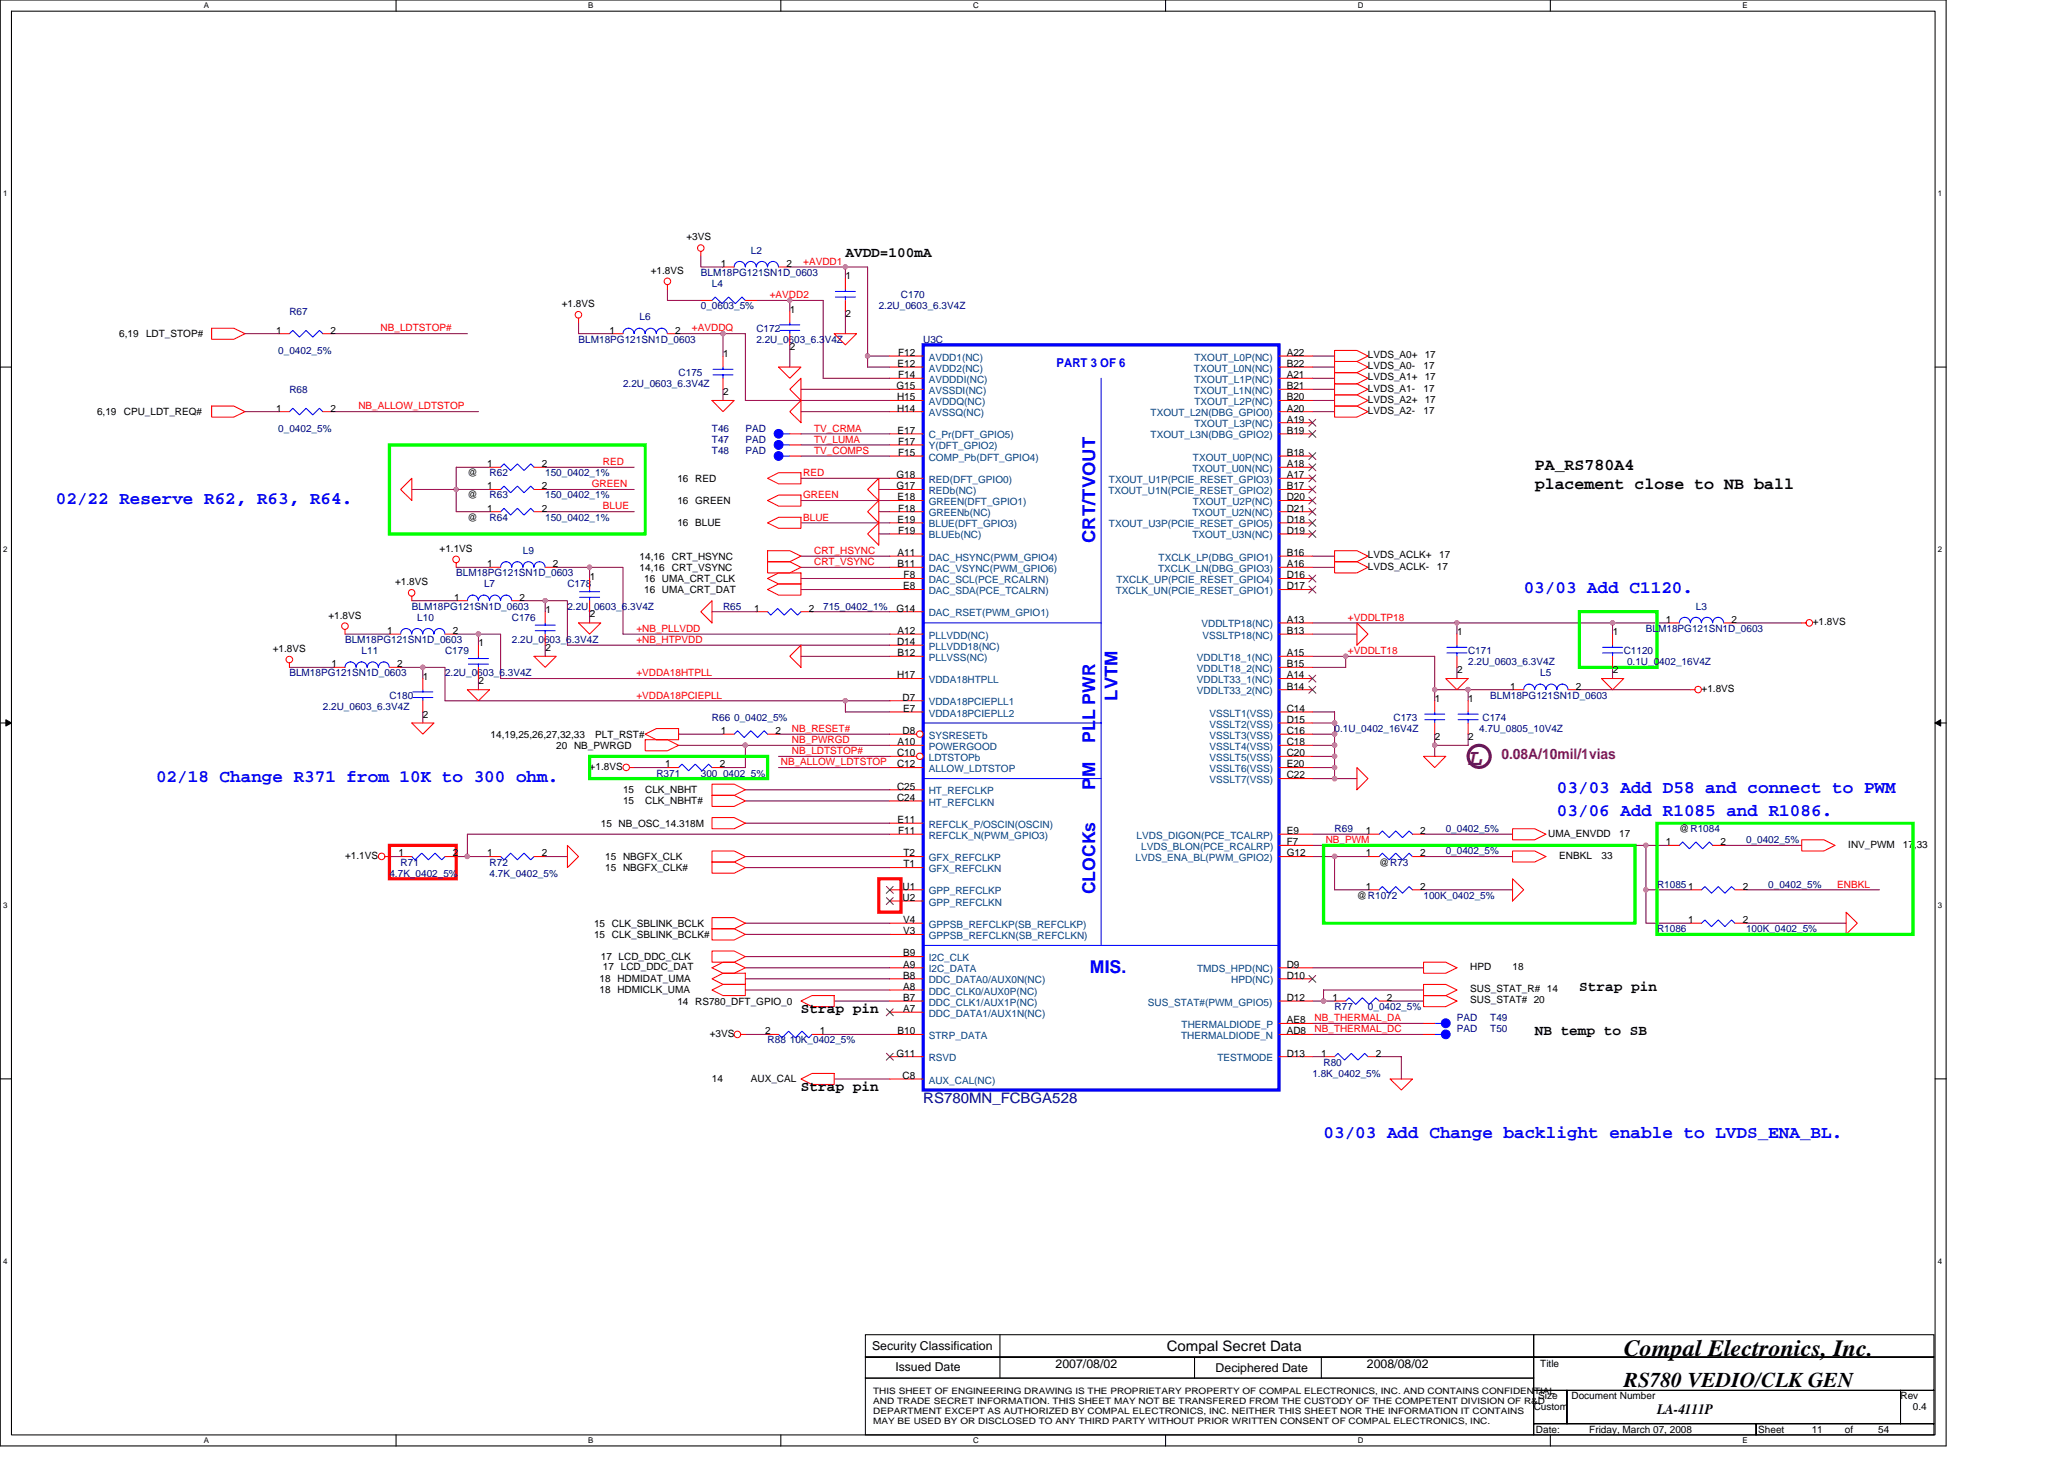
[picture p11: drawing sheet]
<svg xmlns="http://www.w3.org/2000/svg" width="297mm" height="210mm" viewBox="0 0 297 210" stroke-linecap="round" stroke-linejoin="round" font-family="sans-serif">
<defs><g id="words">
<text font-size="3.3" fill="#800080" x="211.3" y="110">L</text>
<text font-size="3.3" x="233.7" y="195.1">Compal Electronics, Inc.</text>
<text font-size="3" x="233.7" y="199.6">RS780 VEDIO/CLK GEN</text>
<g font-size="2.5" fill="#00f">
<text x="8" y="72.6">02/22 Reserve R62, R63, R64.</text>
<text x="157.6" y="78.1" transform="rotate(-90 157.6 78.1)">CRT/TVOUT</text>
<text x="219.3" y="85.4">03/03 Add C1120.</text>
<text x="160.8" y="100.8" transform="rotate(-90 160.8 100.8)">LVTM</text>
<text x="157.6" y="106.9" transform="rotate(-90 157.6 106.9)">PLL PWR</text>
<text x="22.5" y="112.6">02/18 Change R371 from 10K to 300 ohm.</text>
<text x="157.6" y="113.6" transform="rotate(-90 157.6 113.6)">PM</text>
<text x="224.1" y="117.4">03/06 Add R1085 and R1086.</text>
<text x="224.1" y="114.2">03/03 Add D58 and connect to PWM</text>
<text x="157.6" y="128.7" transform="rotate(-90 157.6 128.7)">CLOCKs</text>
<text x="156.9" y="140">MIS.</text>
<text x="190.5" y="163.8">03/03 Add Change backlight enable to LVDS_ENA_BL.</text>
</g>
<g font-size="2.4">
<text x="220.9" y="67.6">PA_RS780A4</text>
<text x="220.9" y="70.4">placement close to NB ball</text>
</g>
<g font-size="2.1">
<text x="121.7" y="37">AVDD=100mA</text>
<text x="227.3" y="142.6">Strap pin</text>
<text x="115.3" y="145.8">Strap pin</text>
<text x="220.9" y="149">NB temp to SB</text>
<text x="115.3" y="157">Strap pin</text>
<text x="167.9" y="194.4">Compal Secret Data</text>
<text x="238.5" y="203.5">LA-4111P</text>
</g>
<text font-size="2.1" fill="#800080" x="216.1" y="109.2">0.08A/10mil/1vias</text>
<text font-size="2.1" fill="#000080" x="132.9" y="158.7">RS780MN_FCBGA528</text>
<text font-size="1.8" fill="#00f" x="152.1" y="52.9">PART 3 OF 6</text>
<g font-size="1.8">
<text x="125.5" y="194.2">Security Classification</text>
<text x="128.9" y="197.3">Issued Date</text>
<text x="151.9" y="196.8">2007/08/02</text>
<text x="174.9" y="197.4">Deciphered Date</text>
<text x="196.7" y="196.8">2008/08/02</text>
</g>
<g font-size="1.4">
<text x="98.8" y="34.6">+3VS</text>
<text x="93.7" y="39.4">+1.8VS</text>
<text x="103.7" y="38.4">1</text>
<text x="113.2" y="38.4">2</text>
<text x="121.7" y="40.2">1</text>
<text x="39.7" y="48">1</text>
<text x="47.6" y="48">2</text>
<text x="80.9" y="44.2">+1.8VS</text>
<text x="87.7" y="48">1</text>
<text x="97.2" y="48">2</text>
<text x="113.7" y="45">1</text>
<text x="121.7" y="45.6">2</text>
<text x="17.2" y="48.5">6,19</text>
<text x="21" y="48.5">LDT_STOP#</text>
<text x="104.1" y="51.4">1</text>
<text x="113.7" y="50.4">2</text>
<text x="129.2" y="52.8">E12</text>
<text x="129.2" y="51.2">F12</text>
<text x="185.2" y="52.8">B22</text>
<text x="185.2" y="51.2">A22</text>
<text x="196.9" y="51.5">LVDS_A0+</text>
<text x="196.9" y="53.1">LVDS_A0-</text>
<text x="204.9" y="53.1">17</text>
<text x="205" y="51.5">17</text>
<text x="14" y="59.7">6,19</text>
<text x="17.8" y="59.7">CPU_LDT_REQ#</text>
<text x="39.7" y="59.2">1</text>
<text x="47.6" y="59.2">2</text>
<text x="104.1" y="56.8">2</text>
<text x="129" y="56">G15</text>
<text x="129.1" y="57.6">H15</text>
<text x="129.1" y="59.2">H14</text>
<text x="129.2" y="54.4">F14</text>
<text x="185.2" y="56">B21</text>
<text x="185.2" y="54.4">A21</text>
<text x="185.2" y="57.6">B20</text>
<text x="185.2" y="59.2">A20</text>
<text x="196.9" y="58">LVDS_A2+</text>
<text x="196.9" y="54.7">LVDS_A1+</text>
<text x="196.9" y="59.5">LVDS_A2-</text>
<text x="196.9" y="56.3">LVDS_A1-</text>
<text x="204.9" y="59.5">17</text>
<text x="204.9" y="56.3">17</text>
<text x="205" y="58">17</text>
<text x="205" y="54.7">17</text>
<text x="129.2" y="62.4">E17</text>
<text x="129.2" y="64">F17</text>
<text x="129.2" y="65.6">F15</text>
<text x="185.2" y="65.6">B18</text>
<text x="185.2" y="60.8">A19</text>
<text x="185.2" y="62.4">B19</text>
<text x="67.3" y="68.5">@</text>
<text x="67.3" y="71.7">@</text>
<text x="70.1" y="67.2">1</text>
<text x="70.1" y="70.4">1</text>
<text x="78" y="67.2">2</text>
<text x="78" y="70.4">2</text>
<text x="97.5" y="69.3">16 RED</text>
<text x="129" y="68.8">G18</text>
<text x="129" y="70.4">G17</text>
<text x="129.2" y="72">E18</text>
<text x="185.2" y="72">D20</text>
<text x="185.2" y="67.2">A18</text>
<text x="185.2" y="68.8">A17</text>
<text x="185.2" y="70.4">B17</text>
<text x="67.3" y="74.9">@</text>
<text x="70.1" y="73.6">1</text>
<text x="78" y="73.6">2</text>
<text x="97.5" y="72.5">16 GREEN</text>
<text x="97.5" y="75.7">16 BLUE</text>
<text x="129.2" y="75.2">E19</text>
<text x="129.2" y="73.6">F18</text>
<text x="129.2" y="76.8">F19</text>
<text x="185.2" y="73.6">D21</text>
<text x="185.2" y="76.8">D19</text>
<text x="185.2" y="75.2">D18</text>
<text x="63.3" y="79.4">+1.1VS</text>
<text x="70.1" y="81.6">1</text>
<text x="79.6" y="81.6">2</text>
<text x="84.9" y="83.4">1</text>
<text x="92.1" y="80.5">14,16</text>
<text x="92.1" y="82.1">14,16</text>
<text x="92.7" y="83.7">16 UMA_CRT_CLK</text>
<text x="96.7" y="80.5">CRT_HSYNC</text>
<text x="96.7" y="82.1">CRT_VSYNC</text>
<text x="129.2" y="81.6">B11</text>
<text x="129.2" y="80">A11</text>
<text x="130" y="83.2">F8</text>
<text x="185.2" y="81.6">A16</text>
<text x="185.2" y="80">B16</text>
<text x="185.2" y="83.2">D16</text>
<text x="196.9" y="82">LVDS_ACLK-</text>
<text x="196.9" y="80.3">LVDS_ACLK+</text>
<text x="206.8" y="82">17</text>
<text x="207.1" y="80.3">17</text>
<text x="47.3" y="89">+1.8VS</text>
<text x="56.9" y="84.2">+1.8VS</text>
<text x="65.3" y="86.4">1</text>
<text x="74.8" y="86.4">2</text>
<text x="78.5" y="88.2">1</text>
<text x="84.9" y="88.8">2</text>
<text x="92.7" y="85.3">16 UMA_CRT_DAT</text>
<text x="108.5" y="88">1</text>
<text x="116.4" y="88">2</text>
<text x="129" y="88">G14</text>
<text x="130" y="84.8">E8</text>
<text x="185.2" y="89.6">A13</text>
<text x="185.2" y="84.8">D17</text>
<text x="239.8" y="89.6">1</text>
<text x="249.2" y="89.6">2</text>
<text x="260.9" y="90">+1.8VS</text>
<text x="39.3" y="93.8">+1.8VS</text>
<text x="47.7" y="96">1</text>
<text x="55.7" y="91.2">1</text>
<text x="57.2" y="96">2</text>
<text x="65.2" y="91.2">2</text>
<text x="68.9" y="93">1</text>
<text x="78.5" y="93.6">2</text>
<text x="129.1" y="92.8">D14</text>
<text x="129.2" y="91.2">A12</text>
<text x="129.2" y="94.4">B12</text>
<text x="185.2" y="96">B15</text>
<text x="185.2" y="94.4">A15</text>
<text x="185.2" y="91.2">B13</text>
<text x="209.7" y="91.4">1</text>
<text x="232.1" y="91.4">1</text>
<text x="60.9" y="97.8">1</text>
<text x="68.9" y="98.4">2</text>
<text x="129.1" y="97.6">H17</text>
<text x="129.9" y="100.8">D7</text>
<text x="185.2" y="97.6">A14</text>
<text x="185.2" y="99.2">B14</text>
<text x="206.5" y="101">1</text>
<text x="209.7" y="96.8">2</text>
<text x="211.3" y="101">1</text>
<text x="217.4" y="99.2">1</text>
<text x="226.8" y="99.2">2</text>
<text x="232.1" y="96.8">2</text>
<text x="244.9" y="99.5">+1.8VS</text>
<text x="60.9" y="103.2">2</text>
<text x="70.6" y="106.1">14,19,25,26,27,32,33</text>
<text x="80" y="107.7">20 NB_PWRGD</text>
<text x="85.7" y="106.1">PLT_RST#</text>
<text x="103.7" y="105.6">1</text>
<text x="111.6" y="105.6">2</text>
<text x="129.2" y="107.2">A10</text>
<text x="129.9" y="105.6">D8</text>
<text x="130" y="102.4">E7</text>
<text x="185.2" y="102.4">C14</text>
<text x="185.2" y="104">D15</text>
<text x="185.2" y="105.6">C16</text>
<text x="185.2" y="107.2">C18</text>
<text x="206.5" y="106.4">2</text>
<text x="211.3" y="106.4">2</text>
<text x="84.9" y="110.7">+1.8VS</text>
<text x="95.7" y="110.4">1</text>
<text x="103.6" y="110.4">2</text>
<text x="129.1" y="108.8">C10</text>
<text x="129.1" y="110.4">C12</text>
<text x="129.1" y="113.6">C25</text>
<text x="185.2" y="108.8">C20</text>
<text x="185.2" y="110.4">E20</text>
<text x="185.2" y="112">C22</text>
<text x="86.5" y="118.9">15 NB_OSC_14.318M</text>
<text x="89.7" y="114.1">15</text>
<text x="89.7" y="115.7">15</text>
<text x="92.9" y="114.1">CLK_NBHT</text>
<text x="92.9" y="115.7">CLK_NBHT#</text>
<text x="129.1" y="115.2">C24</text>
<text x="129.2" y="118.4">E11</text>
<text x="129.2" y="120">F11</text>
<text x="185.2" y="120">E9</text>
<text x="196.6" y="120">1</text>
<text x="204.4" y="120">2</text>
<text x="241.7" y="119.7">@R1084</text>
<text x="49.7" y="123.5">+1.1VS</text>
<text x="57.3" y="123.2">1</text>
<text x="65.2" y="123.2">2</text>
<text x="70.1" y="123.2">1</text>
<text x="78" y="123.2">2</text>
<text x="87.1" y="123.7">15 NBGFX_CLK</text>
<text x="87.1" y="125.3">15 NBGFX_CLK#</text>
<text x="130" y="123.2">T2</text>
<text x="130" y="124.8">T1</text>
<text x="185.2" y="123.2">G12</text>
<text x="185.2" y="121.6">F7</text>
<text x="196.6" y="123.2">1</text>
<text x="198.5" y="124.5">@R73</text>
<text x="204.4" y="123.2">2</text>
<text x="222.8" y="120.4">UMA_ENVDD</text>
<text x="224.4" y="123.5">ENBKL</text>
<text x="230.5" y="123.5">33</text>
<text x="233" y="120.4">17</text>
<text x="239.8" y="121.6">1</text>
<text x="247.6" y="121.6">2</text>
<text x="266" y="122">INV_PWM</text>
<text x="273.9" y="122">17,33</text>
<text x="129.9" y="128">U1</text>
<text x="129.9" y="129.6">U2</text>
<text x="195.3" y="129.3">@R1072</text>
<text x="196.6" y="128">1</text>
<text x="204.4" y="128">2</text>
<text x="250.8" y="128">2</text>
<text x="85.5" y="133.3">15 CLK_SBLINK_BCLK</text>
<text x="85.5" y="134.9">15 CLK_SBLINK_BCLK#</text>
<text x="130" y="137.6">B9</text>
<text x="130" y="132.8">V4</text>
<text x="130" y="134.4">V3</text>
<text x="242.9" y="132.8">1</text>
<text x="250.8" y="132.8">2</text>
<text x="86.3" y="141.3">18 HDMIDAT_UMA</text>
<text x="86.3" y="142.9">18 HDMICLK_UMA</text>
<text x="86.5" y="138.1">17 LCD_DDC_CLK</text>
<text x="86.8" y="139.6">17 LCD_DDC_DAT</text>
<text x="130" y="142.4">A8</text>
<text x="130" y="140.8">B8</text>
<text x="130" y="139.2">A9</text>
<text x="130" y="144">B7</text>
<text x="185.2" y="140.8">D10</text>
<text x="185.2" y="139.2">D9</text>
<text x="185.2" y="144">D12</text>
<text x="191.7" y="144">1</text>
<text x="199.6" y="144">2</text>
<text x="211.6" y="139.6">HPD</text>
<text x="211.6" y="142.7">SUS_STAT_R# 14</text>
<text x="217.7" y="139.6">18</text>
<text x="97.5" y="144.5">14 RS780_DFT_GPIO_0</text>
<text x="102.1" y="149.2">+3VS</text>
<text x="110.1" y="148.8">2</text>
<text x="118" y="148.8">1</text>
<text x="129.2" y="148.8">B10</text>
<text x="130" y="145.6">A7</text>
<text x="185.2" y="147.2">AE8</text>
<text x="185.2" y="148.8">AD8</text>
<text x="211.6" y="144.4">SUS_STAT# 20</text>
<text x="102.5" y="155.7">14</text>
<text x="108.1" y="155.7">AUX_CAL</text>
<text x="129" y="152">G11</text>
<text x="129.9" y="155.2">C8</text>
<text x="185.2" y="152">D13</text>
<text x="190.1" y="152">1</text>
<text x="198" y="152">2</text>
<text x="221.7" y="196.7">Title</text>
<text x="220.7" y="202.9">Custom</text>
<text x="221.4" y="201.3">Size</text>
<text x="226.2" y="201.3">Document Number</text>
<text x="273.5" y="201.3">Rev</text>
<text x="275.3" y="202.9">0.4</text>
<text x="221" y="206.1">Date:</text>
<text x="228.7" y="206.1">Friday, March 07, 2008</text>
<text x="253" y="206.1">Sheet</text>
<text x="260.7" y="206.1">11</text>
<text x="265.5" y="206.1">of</text>
<text x="270.3" y="206.1">54</text>
</g>
<g font-size="1.4" fill="#000080">
<text x="100.9" y="39.7">BLM18PG121SN1D_0603</text>
<text x="102.5" y="41.3">L4</text>
<text x="108.1" y="36.5">L2</text>
<text x="41.7" y="45.3">R67</text>
<text x="92.1" y="46.1">L6</text>
<text x="100.9" y="44.5">0_0603_5%</text>
<text x="108.9" y="47.7">C172</text>
<text x="126.5" y="44.5">2.2U_0603_6.3V4Z</text>
<text x="129.7" y="42.9">C170</text>
<text x="40" y="50.9">0_0402_5%</text>
<text x="83.3" y="49.3">BLM18PG121SN1D_0603</text>
<text x="108.9" y="49.3">2.2U_0603_6.3V4Z</text>
<text x="132.9" y="49.3">U3C</text>
<text x="41.7" y="56.5">R68</text>
<text x="89.7" y="55.7">2.2U_0603_6.3V4Z</text>
<text x="97.7" y="54.1">C175</text>
<text x="40" y="62.1">0_0402_5%</text>
<text x="102.5" y="63.7">T47</text>
<text x="102.5" y="62.1">T46</text>
<text x="102.5" y="65.3">T48</text>
<text x="107.3" y="63.7">PAD</text>
<text x="107.3" y="62.1">PAD</text>
<text x="107.3" y="65.3">PAD</text>
<text x="70.5" y="68.5">R62</text>
<text x="70.5" y="71.7">R63</text>
<text x="78.5" y="68.5">150_0402_1%</text>
<text x="78.5" y="71.7">150_0402_1%</text>
<text x="70.5" y="74.9">R64</text>
<text x="78.5" y="74.9">150_0402_1%</text>
<text x="65.7" y="82.9">BLM18PG121SN1D_0603</text>
<text x="75.3" y="79.7">L9</text>
<text x="59.3" y="87.7">BLM18PG121SN1D_0603</text>
<text x="60" y="89.3">L10</text>
<text x="69.7" y="84.5">L7</text>
<text x="73.7" y="89.3">C176</text>
<text x="81.7" y="84.5">C178</text>
<text x="81.7" y="87.7">2.2U_0603_6.3V4Z</text>
<text x="104.1" y="87.7">R65</text>
<text x="118.5" y="87.7">715_0402_1%</text>
<text x="244.1" y="87.7">L3</text>
<text x="49.7" y="92.5">BLM18PG121SN1D_0603</text>
<text x="52" y="94.1">L11</text>
<text x="64" y="94.1">C179</text>
<text x="73.7" y="92.5">2.2U_0603_6.3V4Z</text>
<text x="211.3" y="94.1">C171</text>
<text x="211.3" y="95.7">2.2U_0603_6.3V4Z</text>
<text x="233.7" y="94.1">C1120</text>
<text x="234.2" y="95.7">0.1U_0402_16V4Z</text>
<text x="236.9" y="90.9">BLM18PG121SN1D_0603</text>
<text x="41.7" y="97.3">BLM18PG121SN1D_0603</text>
<text x="56" y="100.5">C180</text>
<text x="64" y="97.3">2.2U_0603_6.3V4Z</text>
<text x="214.5" y="100.5">BLM18PG121SN1D_0603</text>
<text x="221.7" y="97.3">L5</text>
<text x="46.5" y="102.1">2.2U_0603_6.3V4Z</text>
<text x="102.5" y="103.7">R66 0_0402_5%</text>
<text x="192.1" y="105.3">0.1U_0402_16V4Z</text>
<text x="200.6" y="103.7">C173</text>
<text x="212.9" y="105.3">4.7U_0805_10V4Z</text>
<text x="213.4" y="103.7">C174</text>
<text x="94.5" y="111.7">R371</text>
<text x="100.9" y="111.7">300_0402_5%</text>
<text x="192.1" y="119.7">R69</text>
<text x="208.1" y="119.7">0_0402_5%</text>
<text x="57.7" y="124.5">R71</text>
<text x="70.5" y="124.5">R72</text>
<text x="208.1" y="122.9">0_0402_5%</text>
<text x="251.3" y="121.3">0_0402_5%</text>
<text x="56" y="126.1">4.7K_0402_5%</text>
<text x="70.5" y="126.1">4.7K_0402_5%</text>
<text x="204.9" y="129.3">100K_0402_5%</text>
<text x="238.5" y="127.7">R10851</text>
<text x="254.5" y="127.7">0_0402_5%</text>
<text x="238.5" y="134.1">R1086</text>
<text x="251.3" y="134.1">100K_0402_5%</text>
<text x="192.1" y="145.3">R77</text>
<text x="196.9" y="145.3">0_0402_5%</text>
<text x="209.7" y="146.9">PAD</text>
<text x="209.7" y="148.5">PAD</text>
<text x="214.5" y="146.9">T49</text>
<text x="214.5" y="148.5">T50</text>
<text x="110.5" y="150.1">R88 10K_0402_5%</text>
<text x="188.9" y="154.9">1.8K_0402_5%</text>
<text x="190.5" y="153.3">R80</text>
</g>
<g font-size="1.4" fill="#f00">
<text x="115.6" y="38.1">+AVDD1</text>
<text x="54.8" y="47.7">NB_LDTSTOP#</text>
<text x="99.6" y="47.7">+AVDDQ</text>
<text x="110.8" y="42.9">+AVDD2</text>
<text x="51.6" y="58.9">NB_ALLOW_LDTSTOP</text>
<text x="117.2" y="63.7">TV_LUMA</text>
<text x="117.2" y="65.3">TV_COMPS</text>
<text x="117.2" y="62.1">TV_CRMA</text>
<text x="85.2" y="70.1">GREEN</text>
<text x="86.8" y="66.9">RED</text>
<text x="115.6" y="68.5">RED</text>
<text x="115.6" y="71.7">GREEN</text>
<text x="86.8" y="73.3">BLUE</text>
<text x="115.6" y="74.9">BLUE</text>
<text x="117.2" y="81.3">CRT_VSYNC</text>
<text x="117.2" y="79.7">CRT_HSYNC</text>
<text x="194" y="89.3">+VDDLTP18</text>
<text x="91.6" y="92.5">+NB_HTPVDD</text>
<text x="91.6" y="90.9">+NB_PLLVDD</text>
<text x="194" y="94.1">+VDDLT18</text>
<text x="91.6" y="97.3">+VDDA18HTPLL</text>
<text x="91.6" y="100.5">+VDDA18PCIEPLL</text>
<text x="114" y="105.3">NB_RESET#</text>
<text x="114" y="106.9">NB_PWRGD</text>
<text x="112.4" y="110.1">NB_ALLOW_LDTSTOP</text>
<text x="114" y="108.5">NB_LDTSTOP#</text>
<text x="190.8" y="121.3">NB_PWM</text>
<text x="264.4" y="127.7">ENBKL</text>
<text x="189.2" y="148.5">NB_THERMAL_DC</text>
<text x="189.2" y="146.9">NB_THERMAL_DA</text>
</g>
<g font-size="1.4" fill="#004080">
<text x="133.7" y="51.9">AVDD1(NC)</text>
<text x="133.7" y="53.5">AVDD2(NC)</text>
<text x="171.8" y="53.5">TXOUT_L0N(NC)</text>
<text x="171.9" y="51.9">TXOUT_L0P(NC)</text>
<text x="133.7" y="55.1">AVDDDI(NC)</text>
<text x="133.7" y="56.7">AVSSDI(NC)</text>
<text x="133.7" y="58.3">AVDDQ(NC)</text>
<text x="133.7" y="59.9">AVSSQ(NC)</text>
<text x="165.6" y="59.9">TXOUT_L2N(DBG_GPIO0)</text>
<text x="171.8" y="56.7">TXOUT_L1N(NC)</text>
<text x="171.9" y="55.1">TXOUT_L1P(NC)</text>
<text x="171.9" y="58.3">TXOUT_L2P(NC)</text>
<text x="133.7" y="63.1">C_Pr(DFT_GPIO5)</text>
<text x="133.7" y="64.7">Y(DFT_GPIO2)</text>
<text x="165.6" y="63.1">TXOUT_L3N(DBG_GPIO2)</text>
<text x="171.9" y="61.5">TXOUT_L3P(NC)</text>
<text x="133.7" y="66.3">COMP_Pb(DFT_GPIO4)</text>
<text x="133.7" y="69.5">RED(DFT_GPIO0)</text>
<text x="133.7" y="71.1">REDb(NC)</text>
<text x="159.5" y="71.1">TXOUT_U1N(PCIE_RESET_GPIO2)</text>
<text x="159.6" y="69.5">TXOUT_U1P(PCIE_RESET_GPIO3)</text>
<text x="171.6" y="67.9">TXOUT_U0N(NC)</text>
<text x="171.7" y="66.3">TXOUT_U0P(NC)</text>
<text x="133.7" y="72.7">GREEN(DFT_GPIO1)</text>
<text x="133.7" y="75.9">BLUE(DFT_GPIO3)</text>
<text x="133.7" y="74.3">GREENb(NC)</text>
<text x="133.7" y="77.5">BLUEb(NC)</text>
<text x="159.6" y="75.9">TXOUT_U3P(PCIE_RESET_GPIO5)</text>
<text x="171.6" y="74.3">TXOUT_U2N(NC)</text>
<text x="171.6" y="77.5">TXOUT_U3N(NC)</text>
<text x="171.7" y="72.7">TXOUT_U2P(NC)</text>
<text x="133.7" y="82.3">DAC_VSYNC(PWM_GPIO6)</text>
<text x="133.7" y="80.7">DAC_HSYNC(PWM_GPIO4)</text>
<text x="133.7" y="83.9">DAC_SCL(PCE_RCALRN)</text>
<text x="160.7" y="83.9">TXCLK_UP(PCIE_RESET_GPIO4)</text>
<text x="166.7" y="82.3">TXCLK_LN(DBG_GPIO3)</text>
<text x="166.7" y="80.7">TXCLK_LP(DBG_GPIO1)</text>
<text x="133.7" y="88.7">DAC_RSET(PWM_GPIO1)</text>
<text x="133.7" y="85.5">DAC_SDA(PCE_TCALRN)</text>
<text x="160.6" y="85.5">TXCLK_UN(PCIE_RESET_GPIO1)</text>
<text x="133.7" y="91.9">PLLVDD(NC)</text>
<text x="133.7" y="93.5">PLLVDD18(NC)</text>
<text x="133.7" y="95.1">PLLVSS(NC)</text>
<text x="172.3" y="95.1">VDDLT18_1(NC)</text>
<text x="172.9" y="90.3">VDDLTP18(NC)</text>
<text x="173.1" y="91.9">VSSLTP18(NC)</text>
<text x="133.7" y="98.3">VDDA18HTPLL</text>
<text x="133.7" y="101.5">VDDA18PCIEPLL1</text>
<text x="172.3" y="96.7">VDDLT18_2(NC)</text>
<text x="172.3" y="98.3">VDDLT33_1(NC)</text>
<text x="172.3" y="99.9">VDDLT33_2(NC)</text>
<text x="133.7" y="106.3">SYSRESETb</text>
<text x="133.7" y="107.9">POWERGOOD</text>
<text x="133.7" y="103.1">VDDA18PCIEPLL2</text>
<text x="174.1" y="103.1">VSSLT1(VSS)</text>
<text x="174.1" y="104.7">VSSLT2(VSS)</text>
<text x="174.1" y="106.3">VSSLT3(VSS)</text>
<text x="174.1" y="107.9">VSSLT4(VSS)</text>
<text x="133.7" y="109.5">LDTSTOPb</text>
<text x="133.7" y="111.1">ALLOW_LDTSTOP</text>
<text x="174.1" y="109.5">VSSLT5(VSS)</text>
<text x="174.1" y="111.1">VSSLT6(VSS)</text>
<text x="174.1" y="112.7">VSSLT7(VSS)</text>
<text x="133.7" y="119.1">REFCLK_P/OSCIN(OSCIN)</text>
<text x="133.7" y="115.9">HT_REFCLKN</text>
<text x="133.7" y="114.3">HT_REFCLKP</text>
<text x="133.7" y="123.9">GFX_REFCLKP</text>
<text x="133.7" y="125.5">GFX_REFCLKN</text>
<text x="133.7" y="120.7">REFCLK_N(PWM_GPIO3)</text>
<text x="163.4" y="123.9">LVDS_ENA_BL(PWM_GPIO2)</text>
<text x="163.6" y="120.7">LVDS_DIGON(PCE_TCALRP)</text>
<text x="164.2" y="122.3">LVDS_BLON(PCE_RCALRP)</text>
<text x="133.7" y="128.7">GPP_REFCLKP</text>
<text x="133.7" y="130.3">GPP_REFCLKN</text>
<text x="133.7" y="133.5">GPPSB_REFCLKP(SB_REFCLKP)</text>
<text x="133.7" y="135.1">GPPSB_REFCLKN(SB_REFCLKN)</text>
<text x="133.7" y="143.1">DDC_CLK0/AUX0P(NC)</text>
<text x="133.7" y="141.5">DDC_DATA0/AUX0N(NC)</text>
<text x="133.7" y="138.3">I2C_CLK</text>
<text x="133.7" y="139.9">I2C_DATA</text>
<text x="172.3" y="139.9">TMDS_HPD(NC)</text>
<text x="177.2" y="141.5">HPD(NC)</text>
<text x="133.7" y="149.5">STRP_DATA</text>
<text x="133.7" y="146.3">DDC_DATA1/AUX1N(NC)</text>
<text x="133.7" y="144.7">DDC_CLK1/AUX1P(NC)</text>
<text x="165.2" y="144.7">SUS_STAT#(PWM_GPIO5)</text>
<text x="170" y="149.5">THERMALDIODE_N</text>
<text x="170" y="147.9">THERMALDIODE_P</text>
<text x="133.7" y="155.9">AUX_CAL(NC)</text>
<text x="133.7" y="152.7">RSVD</text>
<text x="175.2" y="152.7">TESTMODE</text>
</g>
<g font-size="1.3">
<text x="125.7" y="200.5">THIS SHEET OF ENGINEERING DRAWING IS THE PROPRIETARY PROPERTY OF COMPAL ELECTRONICS, INC. AND CONTAINS CONFIDENTIAL</text>
<text x="125.7" y="202">AND TRADE SECRET INFORMATION. THIS SHEET MAY NOT BE TRANSFERED FROM THE CUSTODY OF THE COMPETENT DIVISION OF R&amp;D</text>
<text x="125.7" y="203.5">DEPARTMENT EXCEPT AS AUTHORIZED BY COMPAL ELECTRONICS, INC. NEITHER THIS SHEET NOR THE INFORMATION IT CONTAINS</text>
<text x="125.7" y="204.9">MAY BE USED BY OR DISCLOSED TO ANY THIRD PARTY WITHOUT PRIOR WRITTEN CONSENT OF COMPAL ELECTRONICS, INC.</text>
</g>
<g font-size="1.1">
<text x="29.3" y="1.2">A</text>
<text x="84.7" y="1.2">B</text>
<text x="140" y="1.2">C</text>
<text x="195.4" y="1.2">D</text>
<text x="250.8" y="1.2">E</text>
<text x=".4" y="28.2">1</text>
<text x="278.9" y="28.2">1</text>
<text x=".4" y="79.4">2</text>
<text x="278.9" y="79.4">2</text>
<text x=".4" y="130.6">3</text>
<text x="278.9" y="130.6">3</text>
<text x=".4" y="181.8">4</text>
<text x="278.9" y="181.8">4</text>
<text x="29.3" y="207.6">A</text>
<text x="84.7" y="207.6">B</text>
<text x="140" y="207.6">C</text>
<text x="195.4" y="207.6">D</text>
<text x="250.8" y="207.6">E</text>
</g>
</g></defs>
<path d="M0 0h280.1v208h-280.1zM1.6 1.6h276.9v204.8h-276.9z" fill="none" stroke="#000" stroke-width=".15"/>
<g fill="#fff">
<path d="M29.3 .2h.8v1.2h-.8z"/>
<path d="M29.3 206.6h.8v1.3h-.8z"/>
</g>
<path d="M57 0v1.6M57 206.4v1.6" fill="none" stroke="#000" stroke-width=".15"/>
<g fill="#fff">
<path d="M84.7 .2h.7v1.2h-.7z"/>
<path d="M84.7 206.6h.7v1.3h-.7z"/>
</g>
<path d="M112.4 0v1.6M112.4 206.4v1.6" fill="none" stroke="#000" stroke-width=".15"/>
<g fill="#fff">
<path d="M140 .2h.8v1.2h-.8z"/>
<path d="M140 206.6h.8v1.3h-.8z"/>
</g>
<path d="M167.7 0v1.6M167.7 206.4v1.6" fill="none" stroke="#000" stroke-width=".15"/>
<g fill="#fff">
<path d="M195.4 .2h.8v1.2h-.8z"/>
<path d="M195.4 206.6h.8v1.3h-.8z"/>
</g>
<path d="M223.1 0v1.6M223.1 206.4v1.6" fill="none" stroke="#000" stroke-width=".15"/>
<g fill="#fff">
<path d="M250.8 .2h.7v1.2h-.7z"/>
<path d="M250.8 206.6h.7v1.3h-.7z"/>
<path d="M.4 27.2h.7v1.3h-.7z"/>
<path d="M278.9 27.2h.6v1.3h-.6z"/>
<path d="M.4 78.4h.7v1.3h-.7z"/>
<path d="M278.9 78.4h.6v1.3h-.6z"/>
</g>
<path d="M0 52.8h1.6M278.5 52.8h1.6" fill="none" stroke="#000" stroke-width=".15"/>
<g fill="#fff">
<path d="M.4 129.6h.7v1.3h-.7z"/>
<path d="M278.9 129.6h.6v1.3h-.6z"/>
</g>
<path d="M0 104h1.6M278.5 104h1.6" fill="none" stroke="#000" stroke-width=".15"/>
<path d="M.8 103.5l.8 .5-.8 .5zM278.5 104l.8-.5v1z" fill="#000" stroke="#000" stroke-width=".14"/>
<g fill="#fff">
<path d="M.4 180.8h.7v1.3h-.7z"/>
<path d="M278.9 180.8h.6v1.3h-.6z"/>
</g>
<g fill="none" stroke="#000" stroke-width=".15">
<path d="M0 155.2h1.6M278.5 155.2h1.6M124.5 192h96.2v3.2h-96.2zM124.5 195.2h96.2v3.1h-96.2zM124.5 198.3h96.2v8.1h-96.2zM143.9 192v6.3M171.9 195.2v3.1M190.2 195.2v3.1M220.7 192h57.6v3.2h-57.6zM220.7 195.2h57.6v4.8h-57.6zM220.7 200h4.8v4.8h-4.8zM220.7 204.8h32v1.6h-32z"/>
<path d="M225.5 200h48v4.8h-48zM252.7 204.8h25.6v1.6h-25.6zM273.5 200h4.8v4.8h-4.8z"/>
</g>
<g fill="none" stroke="#800040" stroke-width=".15">
<path d="M100.9 36.8v1.6h3.2M113.7 38.4h11.2v14.4h3.2M121.7 38.4v1.6M35.3 48h4.7M35.3 59.2h4.7M48 48h19.3M48 59.2h20.9M83.3 46.4v1.6h4.8M96.1 41.6v1.6h4.8M97.7 48h6.4v3.2M104.1 48h3.2v9.6h20.8M104.1 56v1.6"/>
<path d="M108.9 43.2h9.6v11.2h9.6M113.7 43.2v1.6M113.7 49.6v3.2M115.3 59.2h12.8M115.3 56h12.8M121.7 44.8v3.2M124.9 51.2h3.2M188.9 59.2h3.2M188.9 57.6h3.2M188.9 52.8h3.2M188.9 51.2h3.2M188.9 56h3.2"/>
<path d="M188.9 54.4h3.2M59.3 70.4h11.2M70.5 67.2h-4.8v6.4h4.8M78.5 70.4h12.8M78.5 73.6h12.8M78.5 67.2h12.8M115.3 64h12.8M115.3 68.8h12.8M115.3 75.2h12.8M115.3 72h12.8M115.3 65.6h12.8M115.3 62.4h12.8"/>
<path d="M126.5 70.4h1.6M126.5 73.6h1.6M126.5 76.8h1.6M41.7 96h6.3M49.7 91.2h6.3M57.7 96h3.2v1.6M59.3 86.4h6.4M60.9 96h3.1v4.8h64.1M65.7 91.2h3.2v1.6M65.7 81.6h4.8M68.9 91.2h3.1v6.4h56.1M68.9 97.6v1.6"/>
<path d="M75.3 86.4h3.2M78.5 86.4h3.2v6.4h46.4M78.5 86.4v1.6M78.5 92.8v1.6M80 81.6h4.9M84.9 81.6h4.8v9.6h38.4M84.9 81.6v1.6M84.9 88v1.6M102.5 88h6.4M115.3 83.2h12.8M115.3 84.8h12.8M115.3 94.4h12.8"/>
<path d="M115.3 81.6h12.8M115.3 80h12.8M116.9 88h11.2M188.9 91.2h6.4M188.9 89.6h20.8M188.9 94.4h17.6v6.4M188.9 81.6h3.2M188.9 80h3.2M193.7 94.4v1.6h-4.8M206.5 99.2h11.2M209.7 89.6h22.4v1.6M209.7 89.6v1.6"/>
<path d="M209.7 96v1.6M211.3 99.2v1.6M227.3 99.2h16M232.1 89.6h8M232.1 96v1.6M249.7 89.6h9.6M60.9 102.4v1.6M91.3 110.4h4.8M97.7 107.2h9.6v3.2h-3.2M97.7 105.6h6.4M107.3 107.2h20.8M107.3 118.4h20.8"/>
<path d="M107.3 113.6h20.8M107.3 115.2h20.8M112.1 105.6h16M112.1 108.8h16M112.1 110.4h16M121.7 100.8v1.6h6.4M188.9 102.4h3.2v9.6M188.9 112h6.4M188.9 104h3.2M188.9 105.6h3.2M188.9 107.2h3.2M188.9 108.8h3.2"/>
<path d="M188.9 110.4h3.2M206.5 105.6v3.2M211.3 105.6v1.6h-4.8M56 123.2h1.7M65.7 123.2h4.8M78.5 123.2h3.2M107.3 132.8h20.8M107.3 134.4h20.8M107.3 139.2h20.8M107.3 123.2h20.8M107.3 124.8h20.8M107.3 137.6h20.8"/>
<path d="M128.1 120h-60.8v3.2M188.9 123.2h3.2v4.8h4.8M188.9 121.6h48v6.4h6.4M188.9 120h8M188.9 139.2h16M192.1 123.2h4.8M204.9 120h12.8M204.9 123.2h12.8M204.9 128h12.8M236.9 128v4.8h6.4M236.9 121.6h3.2M248.1 121.6h11.2"/>
<path d="M251.3 132.8h14.4M251.3 128h19.2M107.3 140.8h20.8M107.3 148.8h3.2M107.3 142.4h20.8M118.5 148.8h9.6M120.1 144h8M120.1 155.2h8M188.9 148.8h16M188.9 147.2h16M188.9 152h1.6M188.9 144h3.2"/>
<path d="M198.5 152h3.2v3.2M200.1 144h4.8M204.9 142.4h-14.4v1.6"/>
</g>
<g fill="#f0f" stroke="#f0f" stroke-width=".15">
<circle cx="68.8" cy="91.2" r=".32"/>
<circle cx="60.8" cy="96" r=".32"/>
<circle cx="113.6" cy="43.2" r=".32"/>
<circle cx="192.1" cy="112" r=".32"/>
<circle cx="104" cy="48" r=".32"/>
<circle cx="206.5" cy="99.2" r=".32"/>
<circle cx="192.1" cy="104" r=".32"/>
<circle cx="192.1" cy="105.6" r=".31"/>
<circle cx="192.1" cy="107.2" r=".32"/>
<circle cx="192.1" cy="108.8" r=".31"/>
<circle cx="192.1" cy="110.4" r=".31"/>
<circle cx="209.7" cy="89.6" r=".31"/>
<circle cx="232.1" cy="89.6" r=".31"/>
<circle cx="193.7" cy="94.4" r=".31"/>
<circle cx="67.2" cy="123.2" r=".32"/>
<circle cx="124.8" cy="51.2" r=".32"/>
<circle cx="121.6" cy="38.4" r=".31"/>
<circle cx="107.2" cy="107.2" r=".32"/>
<circle cx="206.5" cy="107.2" r=".32"/>
<circle cx="211.3" cy="99.2" r=".32"/>
<circle cx="190.5" cy="144" r=".32"/>
<circle cx="84.8" cy="81.6" r=".31"/>
<circle cx="65.6" cy="70.4" r=".31"/>
<circle cx="78.4" cy="86.4" r=".31"/>
<circle cx="121.6" cy="100.8" r=".31"/>
<circle cx="236.9" cy="121.6" r=".31"/>
<circle cx="192.1" cy="123.2" r=".32"/>
<circle cx="236.9" cy="128" r=".32"/>
</g>
<g fill="none" stroke="#f00" stroke-width=".15">
<path d="M100.9 36.2v.6M104.1 38.4h1.6M112.1 38.4h1.6M30.5 47.2h3.2l1.6 .8-1.6 .8h-3.2zM30.5 58.4h3.2l1.6 .8-1.6 .8h-3.2zM40 48h1.7M46.5 48h1.5M83.3 45.8v.6M96.1 41v.6M100.9 43.2h1.6M102.5 57.6h3.2l-1.6 1.6zM104.1 51.2v1.6"/>
<path d="M104.1 54.4v1.6M107.3 43.2h1.6M112.1 52.8h3.2l-1.6 1.6zM113.7 59.2l1.6-1.6v3.2zM113.7 56l1.6-1.6v3.2zM113.7 44.8v1.6M113.7 48v1.6M120.1 48h3.2l-1.6 1.6zM192.1 56.8h3.2l1.6 .8-1.6 .8h-3.2zM192.1 50.4h3.2l1.6 .8-1.6 .8h-3.2zM192.1 53.6h3.2l1.6 .8-1.6 .8h-3.2zM192.1 58.4h3.2l1.6 .8-1.6 .8h-3.2z"/>
<path d="M192.1 52h3.2l1.6 .8-1.6 .8h-3.2zM192.1 55.2h3.2l1.6 .8-1.6 .8h-3.2zM57.7 70.4l1.6-1.6v3.2zM70.5 67.2h1.5M70.5 70.4h1.5M76.9 67.2h1.6M76.9 70.4h1.6M110.5 79.2h3.2l1.6 .8-1.6 .8h-3.2zM110.5 68.8l1.6-.8h3.2v1.6h-3.2zM110.5 72l1.6-.8h3.2v1.6h-3.2zM110.5 75.2l1.6-.8h3.2v1.6h-3.2zM113.7 64h1.6"/>
<path d="M124.9 70.4l1.6-1.6v3.2zM124.9 73.6l1.6-1.6v3.2zM124.9 76.8l1.6-1.6v3.2zM192.1 79.2h3.2l1.6 .8-1.6 .8h-3.2zM41.7 95.4v.6M49.7 90.6v.6M56 91.2h1.7M59.3 85.8v.6M60.9 97.6v1.6M64 91.2h1.7M65.7 81v.6M65.7 86.4h1.6"/>
<path d="M67.3 99.2h3.2l-1.6 1.6zM68.9 92.8v1.6M68.9 96v1.6M70.5 81.6h1.5M73.7 86.4h1.6M76.9 94.4h3.1l-1.5 1.6zM78.5 88v1.6M78.5 91.2v1.6M78.5 81.6h1.5M83.3 89.6h3.2l-1.6 1.6zM100.9 88l1.6-1.6v3.2zM110.5 83.2l1.6-.8h3.2v1.6h-3.2z"/>
<path d="M110.5 84.8l1.6-.8h3.2v1.6h-3.2zM110.5 80.8h3.2l1.6 .8-1.6 .8h-3.2zM113.7 94.4l1.6-1.6v3.2zM128.1 97.6h4.8M192.1 80.8h3.2l1.6 .8-1.6 .8h-3.2zM195.3 89.6l1.6 1.6-1.6 1.6zM208.1 97.6h3.2l-1.6 1.6zM217.7 99.2h1.6M225.7 99.2h1.6M230.5 97.6h3.2l-1.6 1.6zM232.1 91.2v1.6M232.1 94.4v1.6"/>
<path d="M243.3 99.2h.6M259.3 89.6h.6M59.3 104h3.2l-1.6 1.6zM60.9 100.8v1.6M90.6 110.4h.7M92.9 106.4h3.2l1.6 .8-1.6 .8h-3.2zM92.9 105.6l1.6-.8h3.2v1.6h-3.2zM102.5 112.8h3.2l1.6 .8-1.6 .8h-3.2zM102.5 114.4h3.2l1.6 .8-1.6 .8h-3.2zM102.5 117.6h3.2l1.6 .8-1.6 .8h-3.2zM195.3 110.4l1.6 1.6-1.6 1.6zM204.9 108.8h3.2l-1.6 1.6z"/>
<path d="M206.5 100.8v1.6M206.5 104v1.6M217.7 119.2h3.2l1.6 .8-1.6 .8h-3.2zM55.4 123.2h.6M57.7 123.2h1.6M64 123.2h1.7M81.7 121.6l1.6 1.6-1.6 1.6zM102.5 122.4h3.2l1.6 .8-1.6 .8h-3.2zM102.5 124h3.2l1.6 .8-1.6 .8h-3.2zM102.5 132h3.2l1.6 .8-1.6 .8h-3.2zM102.5 133.6h3.2l1.6 .8-1.6 .8h-3.2zM102.5 139.2l1.6-.8h1.6l1.6 .8-1.6 .8h-1.6z"/>
<path d="M102.5 136.8h3.2l1.6 .8-1.6 .8h-3.2zM196.9 123.2h1.6M196.9 120h1.6M203.3 123.2h1.6M203.3 120h1.6M204.9 138.4h3.2l1.6 .8-1.6 .8h-3.2zM217.7 122.4h3.2l1.6 .8-1.6 .8h-3.2zM217.7 126.4l1.6 1.6-1.6 1.6zM240.1 121.6h1.6M243.3 128h1.6M246.5 121.6h1.6M249.7 128h1.6"/>
<path d="M259.3 120.8h3.2l1.6 .8-1.6 .8h-3.2zM265.7 131.2l1.6 1.6-1.6 1.6zM102.5 140.8l1.6-.8h3.2v1.6h-3.2zM102.5 142.4l1.6-.8h3.2v1.6h-3.2zM106.6 148.8h.7M110.5 148.8h1.6M115.3 155.2l1.6-.8h3.2v1.6h-3.2zM115.3 144l1.6-.8h3.2v1.6h-3.2zM116.9 148.8h1.6M200.1 155.2h3.2l-1.6 1.6zM204.9 143.2h3.2l1.6 .8-1.6 .8h-3.2zM204.9 141.6h3.2l1.6 .8-1.6 .8h-3.2z"/>
<path d="M204.9 148.8h1.6M204.9 147.2h1.6"/>
<circle cx="100.9" cy="35.7" r=".47"/>
<circle cx="83.2" cy="45.3" r=".47"/>
<circle cx="96" cy="40.5" r=".47"/>
<circle cx="41.6" cy="94.9" r=".47"/>
<circle cx="49.6" cy="90.1" r=".47"/>
<circle cx="59.2" cy="85.3" r=".47"/>
<circle cx="65.6" cy="80.5" r=".48"/>
<circle cx="244.4" cy="99.2" r=".47"/>
<circle cx="260.4" cy="89.6" r=".47"/>
<circle cx="90.1" cy="110.4" r=".47"/>
<circle cx="54.9" cy="123.2" r=".47"/>
<circle cx="106.1" cy="148.8" r=".47"/>
</g>
<path d="M56 121.6h9.7v4.8h-9.7zM126.5 126.4h3.2v4.8h-3.2z" fill="none" stroke="#f00" stroke-width=".47"/>
<circle cx="212.9" cy="108.8" r="1.59" fill="none" stroke="#800080" stroke-width=".47"/>
<path d="M56 64h36.9v12.8h-36.9zM227.3 88h11.2v8h-11.2zM84.9 108.8h25.6v3.2h-25.6zM238.5 118.4h36.8v16h-36.8zM190.5 121.6h44.8v11.2h-44.8z" fill="none" stroke="#0f0" stroke-width=".47"/>
<g fill="none" stroke="#00f" stroke-width=".15">
<path d="M105.7 38.4a.79 .79 0 0 1 .8-.8 .79 .79 0 0 1 .7 .8 .79 .79 0 0 1 .8-.8 .79 .79 0 0 1 .8 .8M108.9 38.4a.8 .8 0 0 1 .8-.8 .8 .8 0 0 1 .8 .8 .78 .78 0 0 1 .7-.8 .78 .78 0 0 1 .8 .8M41.7 48l.4-.5 1 1 .9-1 1 1 1-1 .5 .5M102.5 43.2l.4-.5 1 1 1-1 .9 1 1-1 .5 .5M102.6 53.9h2.9M102.6 53.1h2.9M104.1 52.8v.3M104.1 53.9v.5M112.2 47.5h2.9M112.2 46.7h2.9M113.7 46.4v.3M113.7 47.5v.5"/>
<path d="M158.5 54.4v81.6M72 67.2l.5-.5 1 1 1-1 .9 1 1-1 .5 .5M72 70.4l.5-.5 1 1 1-1 .9 1 1-1 .5 .5M112.7 64h1M57.7 91.2a.79 .79 0 0 1 .7-.8 .79 .79 0 0 1 .8 .8 .79 .79 0 0 1 .8-.8 .79 .79 0 0 1 .8 .8 .8 .8 0 0 1 .8-.8 .8 .8 0 0 1 .8 .8M59.4 99.5h2.9M60.9 99.2v.3M62.5 91.2a.78 .78 0 0 1 .7-.8 .78 .78 0 0 1 .8 .8M67.3 86.4a.78 .78 0 0 1 .7-.8 .78 .78 0 0 1 .8 .8M67.4 95.5h2.9M67.4 94.7h2.9M68.9 86.4a.79 .79 0 0 1 .7-.8 .79 .79 0 0 1 .8 .8 .79 .79 0 0 1 .8-.8 .79 .79 0 0 1 .8 .8"/>
<path d="M68.9 94.4v.3M68.9 95.5v.5M72 86.4a.79 .79 0 0 1 .8-.8 .79 .79 0 0 1 .8 .8M72 81.6a.79 .79 0 0 1 .8-.8 .79 .79 0 0 1 .8 .8 .8 .8 0 0 1 .8-.8 .8 .8 0 0 1 .8 .8M75.3 81.6a.78 .78 0 0 1 .7-.8 .78 .78 0 0 1 .8 .8M76.9 81.6a.79 .79 0 0 1 .7-.8 .79 .79 0 0 1 .8 .8M77 90.7h2.9M77 89.9h2.9M78.5 89.6v.3M78.5 90.7v.5M132.9 89.6h25.6M219.3 99.2a.78 .78 0 0 1 .8-.8 .78 .78 0 0 1 .7 .8"/>
<path d="M220.9 99.2a.79 .79 0 0 1 .8-.8 .79 .79 0 0 1 .8 .8M222.5 99.2a.78 .78 0 0 1 .8-.8 .78 .78 0 0 1 .7 .8M224.1 99.2a.79 .79 0 0 1 .8-.8 .79 .79 0 0 1 .8 .8M230.6 93.9h2.9M230.6 93.1h2.9M232.1 92.8v.3M232.1 93.9v.5M59.4 100.4h2.9M60.9 100.4v.4M132.9 104h25.6M132.9 112h25.6M205 103.5h2.9"/>
<path d="M205 102.7h2.9M206.5 102.4v.3M206.5 103.5v.5M59.3 123.2l.4 .5 1-1 1 1 .9-1 1 1 .4-.5M132.9 136h51.2M198.5 120l.4-.5 1 1 1-1 .9 1 1-1 .5 .5M198.5 123.2l.4-.5 1 1 1-1 .9 1 1-1 .5 .5M241.7 121.6l.5-.5 .9 1 1-1 .9 1 1-1 .5 .5M244.9 128l.5-.4 .9 .9 1-.9 .9 .9 1-.9 .5 .4M112.1 148.8l.4 .5 1-.9 1 .9 .9-.9 1 .9 .5-.5M206.5 147.2h.9M206.5 148.8h.9"/>
</g>
<g fill="#00f" stroke="#00f" stroke-width=".15">
<circle cx="208.1" cy="147.2" r=".64"/>
<circle cx="208.1" cy="148.8" r=".63"/>
<circle cx="112.1" cy="64" r=".64"/>
</g>
<path d="M132.9 49.6h51.2v107.2h-51.2z" fill="none" stroke="#00f" stroke-width=".47"/>
<circle cx="132.4" cy="105.6" r=".46" fill="#fff" stroke="#f00" stroke-width=".15"/>
<path d="M128.1 105.6h3.8M128.1 107.2h4.8" fill="none" stroke="#f00" stroke-width=".15"/>
<circle cx="132.4" cy="108.8" r=".46" fill="#fff" stroke="#f00" stroke-width=".15"/>
<g fill="none" stroke="#f00" stroke-width=".15">
<path d="M40 59.2h1.7M46.5 59.2h1.5M88.1 48h1.6M96.1 48h1.6M121.7 40v1.6M121.7 43.2v1.6M128.1 51.2h4.8M128.1 52.8h4.8M128.1 54.4h4.8M128.1 56h4.8M128.1 57.6h4.8M128.1 59.2h4.8"/>
<path d="M184.1 51.2h4.8M184.1 52.8h4.8M184.1 54.4h4.8M184.1 56h4.8M184.1 57.6h4.8M184.1 59.2h4.8M70.5 73.6h1.5M76.9 73.6h1.6M113.7 65.6h1.6M113.7 62.4h1.6M128.1 65.6h4.8M128.1 62.4h4.8"/>
<path d="M128.1 68.8h4.8M128.1 70.4h4.8M128.1 72h4.8M128.1 73.6h4.8M128.1 75.2h4.8M128.1 76.8h4.8M128.1 64h4.8M184.1 60.8h4.8M184.1 65.6h4.8M184.1 62.4h4.8M184.1 67.2h4.8M184.1 68.8h4.8"/>
<path d="M184.1 70.4h4.8M184.1 72h4.8M184.1 73.6h4.8M184.1 75.2h4.8M184.1 76.8h4.8M48 96h1.7M56 96h1.7M84.9 83.2v1.6M84.9 86.4v1.6M108.9 88h1.6M115.3 88h1.6M128.1 91.2h4.8"/>
<path d="M128.1 92.8h4.8M128.1 94.4h4.8M128.1 80h4.8M128.1 81.6h4.8M128.1 83.2h4.8M128.1 84.8h4.8M128.1 88h4.8M184.1 91.2h4.8M184.1 94.4h4.8M184.1 80h4.8M184.1 81.6h4.8M184.1 83.2h4.8"/>
<path d="M184.1 84.8h4.8M184.1 89.6h4.8M184.1 96h4.8M184.1 97.6h4.8M184.1 99.2h4.8M209.7 91.2v1.6M209.7 94.4v1.6M240.1 89.6h1.6M248.1 89.6h1.6M96.1 110.4h1.6M102.5 110.4h1.6M104.1 105.6h1.6"/>
<path d="M110.5 105.6h1.6M128.1 108.8h3.8M128.1 110.4h4.8M128.1 118.4h4.8M128.1 115.2h4.8M128.1 113.6h4.8M128.1 102.4h4.8M128.1 100.8h4.8M184.1 108.8h4.8M184.1 110.4h4.8M184.1 102.4h4.8M184.1 104h4.8"/>
<path d="M184.1 105.6h4.8M184.1 107.2h4.8M184.1 112h4.8M211.3 100.8v1.6M211.3 104v1.6M70.5 123.2h1.5M76.9 123.2h1.6M128.1 137.6h4.8M128.1 123.2h4.8M128.1 124.8h4.8M128.1 128h4.8M128.1 129.6h4.8"/>
<path d="M128.1 139.2h4.8M128.1 120h4.8M128.1 132.8h4.8M128.1 134.4h4.8M184.1 123.2h4.8M184.1 139.2h4.8M184.1 120h4.8M184.1 121.6h4.8M196.9 128h1.6M203.3 128h1.6M243.3 132.8h1.6M249.7 132.8h1.6"/>
<path d="M128.1 140.8h4.8M128.1 142.4h4.8M128.1 148.8h4.8M128.1 152h4.8M128.1 144h4.8M128.1 155.2h4.8M128.1 145.6h4.8M184.1 140.8h4.8M184.1 147.2h4.8M184.1 148.8h4.8M184.1 152h4.8M184.1 144h4.8"/>
<path d="M190.5 152h1.6M192.1 144h1.6M196.9 152h1.6M198.5 144h1.6"/>
</g>
<g fill="none" stroke="#804000" stroke-width=".14">
<path d="M188.4 60.3l1 1M188.4 65.1l1 1M188.4 61.9l1 1M188.4 66.7l1 1M188.4 68.3l1 1M188.4 69.9l1 1M188.4 71.5l1 1M188.4 73.1l1 1M188.4 74.7l1 1M188.4 76.3l1 1M189.4 60.3l-1 1M189.4 65.1l-1 1"/>
<path d="M189.4 61.9l-1 1M189.4 66.7l-1 1M189.4 68.3l-1 1M189.4 69.9l-1 1M189.4 71.5l-1 1M189.4 73.1l-1 1M189.4 74.7l-1 1M189.4 76.3l-1 1M188.4 82.7l1 1M188.4 84.3l1 1M188.4 97.1l1 1M188.4 98.7l1 1"/>
<path d="M189.4 82.7l-1 1M189.4 84.3l-1 1M189.4 97.1l-1 1M189.4 98.7l-1 1M127.6 127.5l1 1M127.6 129.1l1 1M128.5 127.5l-1 1M128.5 129.1l-1 1M127.6 145.1l1 1M127.6 151.5l1 1M128.5 145.1l-1 1M128.5 151.5l-1 1"/>
<path d="M188.4 140.3l1 1M189.4 140.3l-1 1"/>
</g>
<g fill="none" stroke="#00f" stroke-width=".15">
<path d="M41.7 59.2l.4-.5 1 1 .9-1 1 1 1-1 .5 .5M89.7 48a.79 .79 0 0 1 .8-.8 .79 .79 0 0 1 .7 .8M91.3 48a.78 .78 0 0 1 .8-.8 .78 .78 0 0 1 .7 .8M92.9 48a.79 .79 0 0 1 .7-.8 .79 .79 0 0 1 .8 .8M94.5 48a.78 .78 0 0 1 .7-.8 .78 .78 0 0 1 .8 .8M120.2 42.7h2.9M120.2 41.9h2.9M121.7 41.6v.3M121.7 42.7v.5M72 73.6l.5-.5 1 1 1-1 .9 1 1-1 .5 .5M112.7 62.4h1M112.7 65.6h1"/>
<path d="M49.7 96a.79 .79 0 0 1 .7-.8 .79 .79 0 0 1 .8 .8M51.3 96a.78 .78 0 0 1 .7-.8 .78 .78 0 0 1 .8 .8M52.8 96a.79 .79 0 0 1 .8-.8 .79 .79 0 0 1 .8 .8M54.5 96a.78 .78 0 0 1 .7-.8 .78 .78 0 0 1 .8 .8M83.4 85.9h2.9M83.4 85.1h2.9M84.9 84.8v.3M84.9 85.9v.5M110.5 88l.4 .5 1-1 1 1 .9-1 1 1 .5-.5M208.2 93.9h2.9M208.2 93.1h2.9M209.7 92.8v.3"/>
<path d="M209.7 93.9v.5M241.7 89.6a.79 .79 0 0 1 .8-.8 .79 .79 0 0 1 .8 .8M243.3 89.6a.78 .78 0 0 1 .8-.8 .78 .78 0 0 1 .8 .8 .8 .8 0 0 1 .8-.8 .8 .8 0 0 1 .8 .8M246.5 89.6a.78 .78 0 0 1 .8-.8 .78 .78 0 0 1 .7 .8M97.7 110.4l.4-.5 1 1 1-1 .9 1 1-1 .5 .5M105.7 105.6l.4-.5 1 1 1-1 .9 1 1-1 .5 .5M209.8 103.5h2.9M209.8 102.7h2.9M211.3 102.4v.3M211.3 103.5v.5M72 123.2l.5 .5 1-1 1 1 .9-1 1 1 .5-.5M198.5 128l.4-.4 1 .9 1-.9 .9 .9 1-.9 .5 .4"/>
<path d="M244.9 132.8l.5-.4 .9 .9 1-.9 .9 .9 1-.9 .5 .4M192.1 152l.4-.4 1 .9 1-.9 .9 .9 1-.9 .5 .4M193.7 144l.5-.4 .9 .9 1-.9 .9 .9 1-.9 .5 .4"/>
</g>
<g fill="#00f" stroke="#00f" stroke-width=".15">
<circle cx="112.1" cy="62.4" r=".63"/>
<circle cx="112.1" cy="65.6" r=".63"/>
</g>
<g fill="#f0f" stroke="#f0f" stroke-width=".15">
<circle cx="68.8" cy="91.2" r=".32"/>
<circle cx="60.8" cy="96" r=".32"/>
<circle cx="113.6" cy="43.2" r=".32"/>
<circle cx="192.1" cy="112" r=".32"/>
<circle cx="104" cy="48" r=".32"/>
<circle cx="206.5" cy="99.2" r=".32"/>
<circle cx="192.1" cy="104" r=".32"/>
<circle cx="192.1" cy="105.6" r=".31"/>
<circle cx="192.1" cy="107.2" r=".32"/>
<circle cx="192.1" cy="108.8" r=".31"/>
<circle cx="192.1" cy="110.4" r=".31"/>
<circle cx="209.7" cy="89.6" r=".31"/>
<circle cx="232.1" cy="89.6" r=".31"/>
<circle cx="193.7" cy="94.4" r=".31"/>
<circle cx="67.2" cy="123.2" r=".32"/>
<circle cx="124.8" cy="51.2" r=".32"/>
<circle cx="121.6" cy="38.4" r=".31"/>
<circle cx="107.2" cy="107.2" r=".32"/>
<circle cx="206.5" cy="107.2" r=".32"/>
<circle cx="211.3" cy="99.2" r=".32"/>
<circle cx="190.5" cy="144" r=".32"/>
<circle cx="84.8" cy="81.6" r=".31"/>
<circle cx="65.6" cy="70.4" r=".31"/>
<circle cx="78.4" cy="86.4" r=".31"/>
<circle cx="121.6" cy="100.8" r=".31"/>
<circle cx="236.9" cy="121.6" r=".31"/>
<circle cx="192.1" cy="123.2" r=".32"/>
<circle cx="236.9" cy="128" r=".32"/>
</g>
<use href="#words"/>
</svg>
